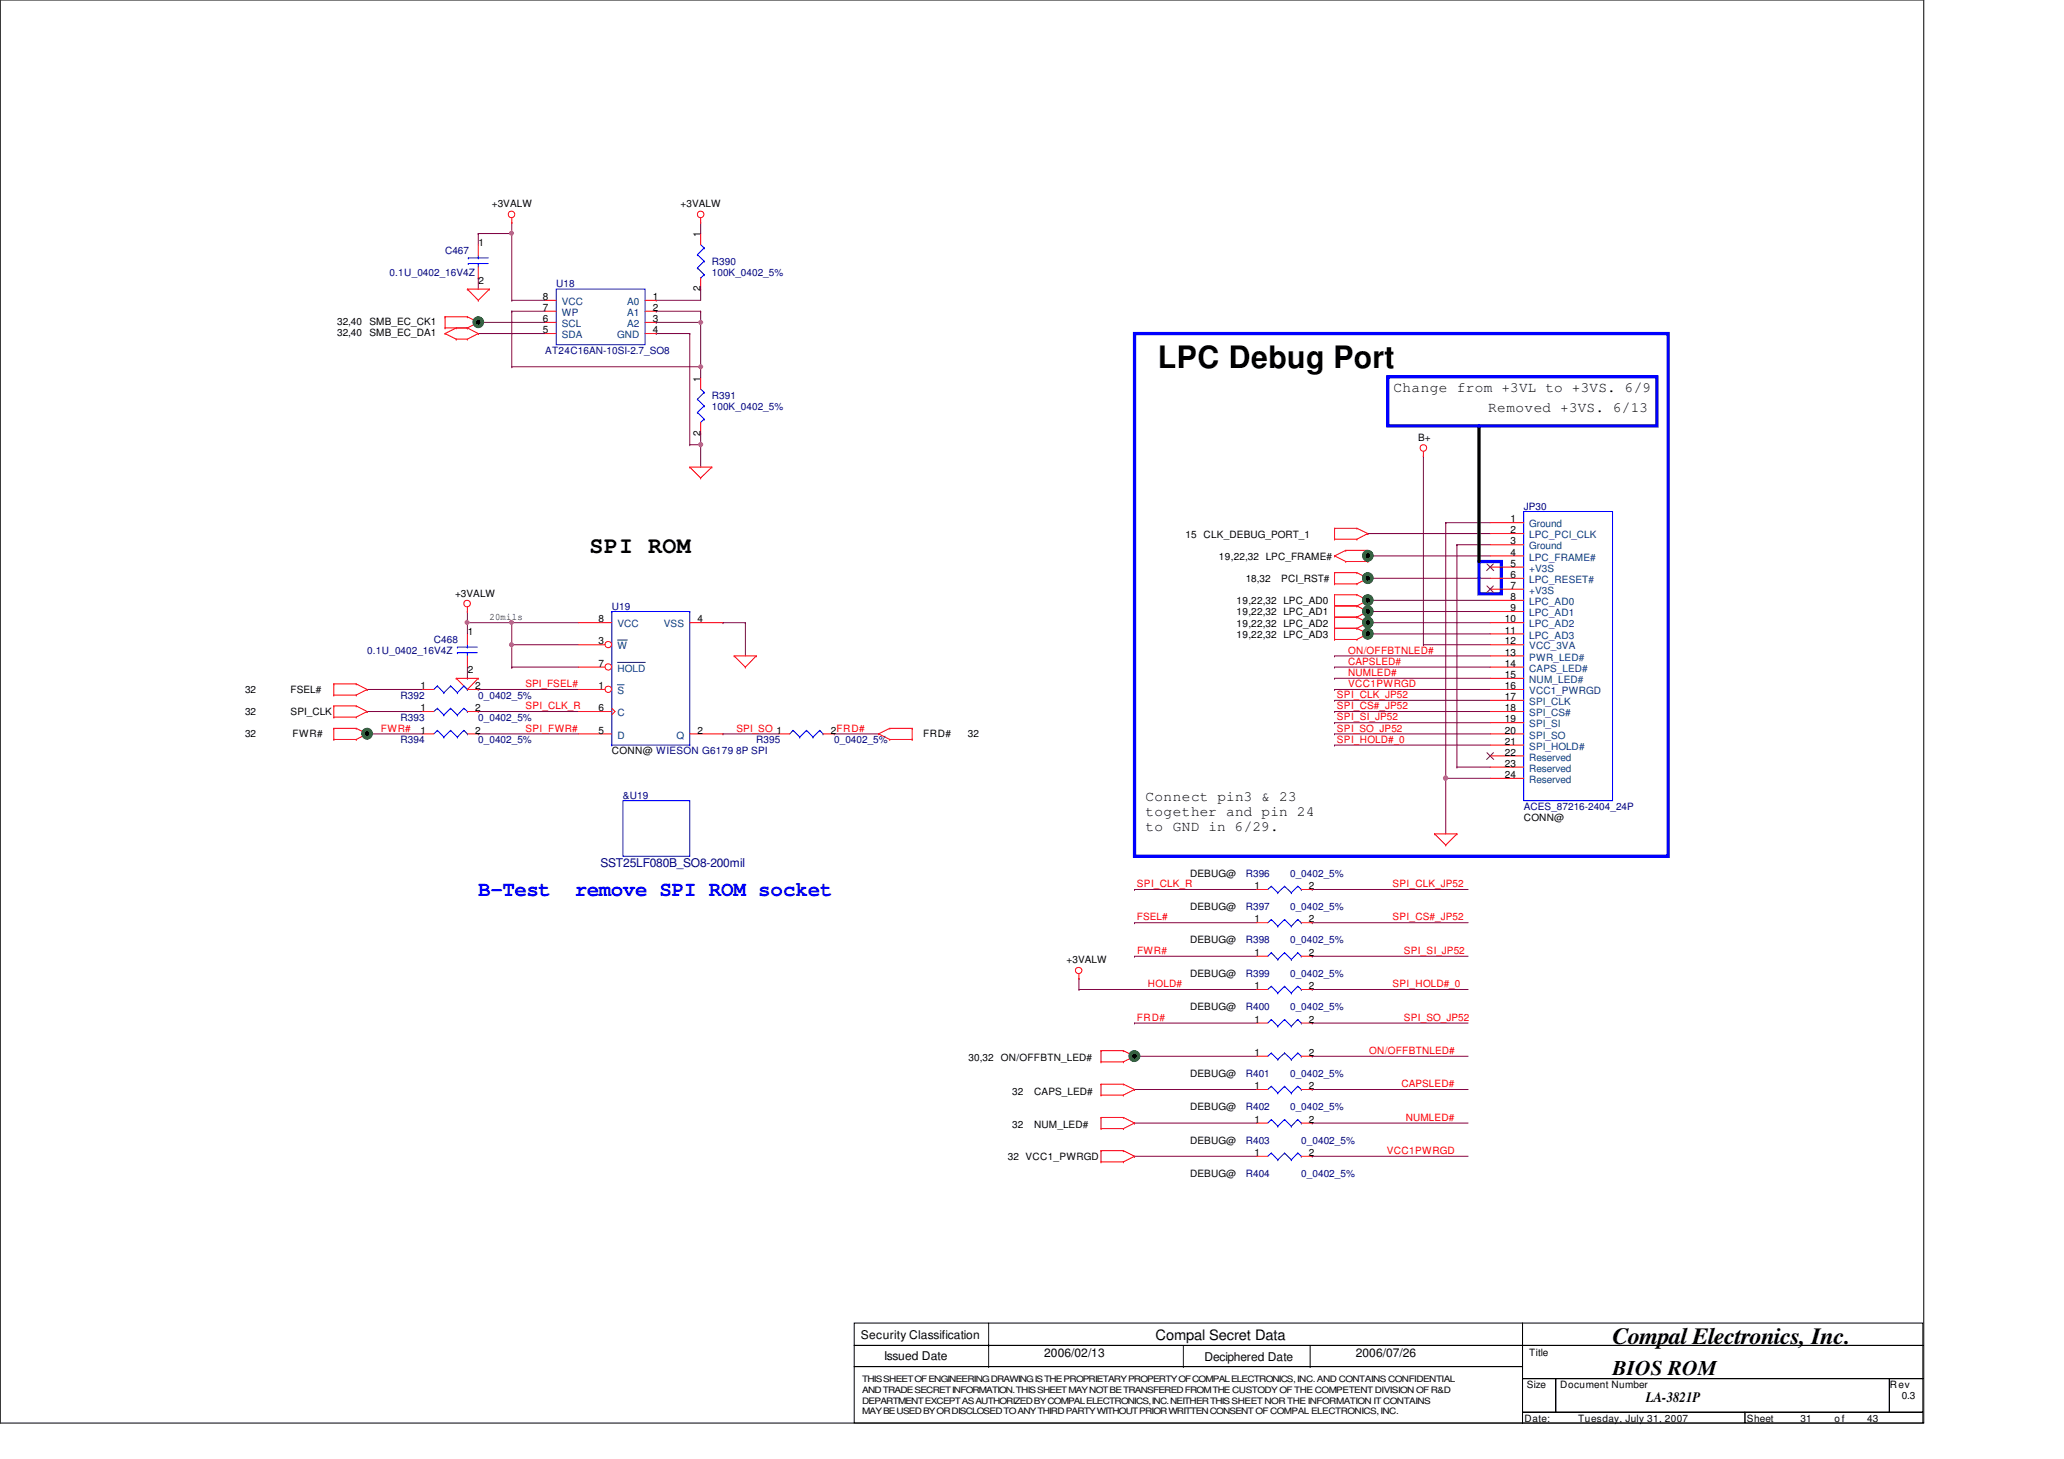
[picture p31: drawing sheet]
<svg xmlns="http://www.w3.org/2000/svg" width="297mm" height="210mm" viewBox="0 0 297 210" stroke-linecap="round" stroke-linejoin="round" font-family="sans-serif">
<defs><g id="words">
<text font-size="4.4" x="166.6" y="52.9">LPC Debug Port</text>
<g font-size="3.3">
<text x="84.8" y="79.5">SPI ROM</text>
<text x="232.1" y="193.5">Compal Electronics, Inc.</text>
</g>
<g font-size="3" fill="#00f">
<text x="68.8" y="128.9">B-Test</text>
<text x="82.7" y="128.9">remove SPI ROM socket</text>
</g>
<text font-size="3" x="232.1" y="198">BIOS ROM</text>
<g font-size="2.1">
<text x="200.5" y="56.3">Change from +3VL to +3VS. 6/9</text>
<text x="214.2" y="59.2">Removed +3VS. 6/13</text>
<text x="164.8" y="115.2">Connect pin3 &amp; 23</text>
<text x="164.8" y="117.4">together and pin 24</text>
<text x="164.8" y="119.5">to GND in 6/29.</text>
<text x="166.3" y="192.8">Compal Secret Data</text>
<text x="236.9" y="201.8">LA-3821P</text>
</g>
<text font-size="1.7" fill="#000080" x="86.4" y="124.8">SST25LF080B_SO8-200mil</text>
<g font-size="1.7">
<text x="123.9" y="192.7">Security Classification</text>
<text x="127.3" y="195.7">Issued Date</text>
<text x="150.3" y="195.2">2006/02/13</text>
<text x="173.4" y="195.9">Deciphered Date</text>
<text x="195.1" y="195.2">2006/07/26</text>
</g>
<g font-size="1.4">
<text x="70.8" y="29.8">+3VALW</text>
<text x="98" y="29.8">+3VALW</text>
<text x="68.9" y="35.4">1</text>
<text x="100.8" y="34.1" transform="rotate(-90 100.8 34.1)">1</text>
<text x="68.9" y="40.9">2</text>
<text x="100.8" y="41.9" transform="rotate(-90 100.8 41.9)">2</text>
<text x="48.5" y="46.8">32,40</text>
<text x="53.2" y="46.8">SMB_EC_CK1</text>
<text x="78.1" y="48">5</text>
<text x="78.1" y="46.4">6</text>
<text x="78.1" y="43.2">8</text>
<text x="78.1" y="44.7">7</text>
<text x="93.9" y="43.2">1</text>
<text x="93.9" y="44.7">2</text>
<text x="93.9" y="46.4">3</text>
<text x="93.9" y="48">4</text>
<text x="48.5" y="48.4">32,40</text>
<text x="53.2" y="48.4">SMB_EC_DA1</text>
<text x="100.8" y="54.9" transform="rotate(-90 100.8 54.9)">1</text>
<text x="100.8" y="62.7" transform="rotate(-90 100.8 62.7)">2</text>
<text x="204.1" y="63.5">B+</text>
<text x="170.6" y="77.4">15 CLK_DEBUG_PORT_1</text>
<text x="217.4" y="75.2">1</text>
<text x="217.4" y="76.8">2</text>
<text x="175.4" y="80.6">19,22,32 LPC_FRAME#</text>
<text x="179.3" y="83.8">18,32</text>
<text x="184.4" y="83.8">PCI_RST#</text>
<text x="217.4" y="78.4">3</text>
<text x="217.4" y="80">4</text>
<text x="217.4" y="81.6">5</text>
<text x="217.4" y="83.2">6</text>
<text x="65.5" y="85.9">+3VALW</text>
<text x="70.4" y="89.2">20mils</text>
<text x="86.1" y="89.6">8</text>
<text x="100.4" y="89.6">4</text>
<text x="178" y="87">19,22,32 LPC_AD0</text>
<text x="178" y="88.6">19,22,32 LPC_AD1</text>
<text x="216.6" y="89.6">10</text>
<text x="217.4" y="84.8">7</text>
<text x="217.4" y="86.4">8</text>
<text x="217.4" y="88">9</text>
<text x="67.3" y="91.4">1</text>
<text x="86.1" y="96">7</text>
<text x="86.1" y="92.8">3</text>
<text x="178" y="90.2">19,22,32 LPC_AD2</text>
<text x="178" y="91.8">19,22,32 LPC_AD3</text>
<text x="216.6" y="91.2">11</text>
<text x="216.6" y="92.8">12</text>
<text x="216.6" y="94.4">13</text>
<text x="216.6" y="96">14</text>
<text x="35.3" y="99.8">32</text>
<text x="41.8" y="99.8">FSEL#</text>
<text x="60.5" y="99.2">1</text>
<text x="67.3" y="96.9">2</text>
<text x="68.4" y="99.2">2</text>
<text x="86.1" y="99.2">1</text>
<text x="216.6" y="97.6">15</text>
<text x="216.6" y="99.2">16</text>
<text x="216.6" y="100.8">17</text>
<text x="35.3" y="106">32</text>
<text x="35.3" y="103">32</text>
<text x="41.8" y="103">SPI_CLK</text>
<text x="42.1" y="106">FWR#</text>
<text x="60.5" y="102.4">1</text>
<text x="60.5" y="105.6">1</text>
<text x="68.4" y="102.4">2</text>
<text x="68.4" y="105.6">2</text>
<text x="86.1" y="105.6">5</text>
<text x="86.1" y="102.4">6</text>
<text x="100.4" y="105.6">2</text>
<text x="119.5" y="105.6">2FRD#</text>
<text x="132.8" y="106">FRD#</text>
<text x="139.3" y="106">32</text>
<text x="216.6" y="102.4">18</text>
<text x="216.6" y="104">19</text>
<text x="216.6" y="105.6">20</text>
<text x="216.6" y="107.2">21</text>
<text x="88" y="108.6">CONN@ WIESON G6179 8P SPI</text>
<text x="216.6" y="108.8">22</text>
<text x="216.6" y="110.4">23</text>
<text x="216.6" y="112">24</text>
<text x="219.3" y="118.2">CONN@</text>
<text x="171.3" y="126.2">DEBUG@</text>
<text x="171.3" y="131">DEBUG@</text>
<text x="180.5" y="128">1</text>
<text x="188.4" y="128">2</text>
<text x="171.3" y="135.8">DEBUG@</text>
<text x="180.5" y="137.6">1</text>
<text x="180.5" y="132.8">1</text>
<text x="188.4" y="137.6">2</text>
<text x="188.4" y="132.8">2</text>
<text x="153.5" y="138.6">+3VALW</text>
<text x="171.3" y="140.6">DEBUG@</text>
<text x="180.5" y="142.4">1</text>
<text x="188.4" y="142.4">2</text>
<text x="171.3" y="145.4">DEBUG@</text>
<text x="180.5" y="147.2">1</text>
<text x="188.4" y="147.2">2</text>
<text x="139.4" y="152.7">30,32</text>
<text x="144.1" y="152.7">ON/OFFBTN_LED#</text>
<text x="171.3" y="155">DEBUG@</text>
<text x="180.5" y="152">1</text>
<text x="188.4" y="152">2</text>
<text x="145.7" y="157.5">32</text>
<text x="148.8" y="157.5">CAPS_LED#</text>
<text x="171.3" y="159.8">DEBUG@</text>
<text x="180.5" y="161.6">1</text>
<text x="180.5" y="156.8">1</text>
<text x="188.4" y="161.6">2</text>
<text x="188.4" y="156.8">2</text>
<text x="145" y="167">32 VCC1_PWRGD</text>
<text x="145.7" y="162.3">32</text>
<text x="148.8" y="162.3">NUM_LED#</text>
<text x="171.3" y="164.6">DEBUG@</text>
<text x="180.5" y="166.4">1</text>
<text x="188.4" y="166.4">2</text>
<text x="171.3" y="169.4">DEBUG@</text>
<text x="220.1" y="195.2">Title</text>
<text x="219.7" y="199.8">Size</text>
<text x="224.5" y="199.8">Document Number</text>
<text x="272" y="199.8">Rev</text>
<text x="273.7" y="201.4">0.3</text>
<text x="219.4" y="204.6">Date:</text>
<text x="227.1" y="204.6">Tuesday, July 31, 2007</text>
<text x="251.4" y="204.6">Sheet</text>
<text x="259.1" y="204.6">31</text>
<text x="264" y="204.6">of</text>
<text x="268.7" y="204.6">43</text>
</g>
<g font-size="1.4" fill="#000080">
<text x="56" y="39.8">0.1U_0402_16V4Z</text>
<text x="64" y="36.6">C467</text>
<text x="80" y="41.4">U18</text>
<text x="102.4" y="38.1">R390</text>
<text x="102.4" y="39.8">100K_0402_5%</text>
<text x="78.4" y="51">AT24C16AN-10SI-2.7_SO8</text>
<text x="102.4" y="57.4">R391</text>
<text x="102.4" y="59">100K_0402_5%</text>
<text x="219.3" y="73.4">JP30</text>
<text x="88" y="87.8">U19</text>
<text x="52.8" y="94.1">0.1U_0402_16V4Z</text>
<text x="62.4" y="92.6">C468</text>
<text x="57.7" y="100.6">R392</text>
<text x="68.8" y="100.6">0_0402_5%</text>
<text x="57.7" y="103.8">R393</text>
<text x="57.7" y="107">R394</text>
<text x="68.8" y="103.8">0_0402_5%</text>
<text x="68.8" y="107">0_0402_5%</text>
<text x="108.8" y="107">R395</text>
<text x="120.1" y="107">0_0402_5%</text>
<text x="89.7" y="115">&amp;U19</text>
<text x="219.3" y="116.6">ACES_87216-2404_24P</text>
<text x="179.3" y="126.2">R396</text>
<text x="179.3" y="131">R397</text>
<text x="185.7" y="126.2">0_0402_5%</text>
<text x="185.7" y="131">0_0402_5%</text>
<text x="179.3" y="135.8">R398</text>
<text x="185.7" y="135.8">0_0402_5%</text>
<text x="179.3" y="140.6">R399</text>
<text x="185.7" y="140.6">0_0402_5%</text>
<text x="179.3" y="145.4">R400</text>
<text x="185.7" y="145.4">0_0402_5%</text>
<text x="179.3" y="155">R401</text>
<text x="185.7" y="155">0_0402_5%</text>
<text x="179.3" y="159.8">R402</text>
<text x="185.7" y="159.8">0_0402_5%</text>
<text x="179.3" y="164.6">R403</text>
<text x="187.3" y="164.6">0_0402_5%</text>
<text x="179.3" y="169.4">R404</text>
<text x="187.3" y="169.4">0_0402_5%</text>
</g>
<g font-size="1.4" fill="#004080">
<text x="80.9" y="47.1">SCL</text>
<text x="80.9" y="43.9">VCC</text>
<text x="80.9" y="45.5">WP</text>
<text x="90.3" y="43.9">A0</text>
<text x="90.3" y="45.5">A1</text>
<text x="90.3" y="47.1">A2</text>
<text x="80.9" y="48.7">SDA</text>
<text x="88.8" y="48.7">GND</text>
<text x="220.1" y="75.9">Ground</text>
<text x="220.1" y="77.5">LPC_PCI_CLK</text>
<text x="220.1" y="79.1">Ground</text>
<text x="220.1" y="80.7">LPC_FRAME#</text>
<text x="220.1" y="82.3">+V3S</text>
<text x="220.1" y="83.9">LPC_RESET#</text>
<text x="220.1" y="85.5">+V3S</text>
<text x="220.1" y="87.1">LPC_AD0</text>
<text x="220.1" y="88.7">LPC_AD1</text>
<text x="88.9" y="90.3">VCC</text>
<text x="88.9" y="93.5">W</text>
<text x="95.5" y="90.3">VSS</text>
<text x="220.1" y="90.3">LPC_AD2</text>
<text x="220.1" y="91.9">LPC_AD3</text>
<text x="220.1" y="93.5">VCC_3VA</text>
<text x="220.1" y="95.1">PWR_LED#</text>
<text x="88.9" y="99.9">S</text>
<text x="88.9" y="96.7">HOLD</text>
<text x="220.1" y="96.7">CAPS_LED#</text>
<text x="220.1" y="98.3">NUM_LED#</text>
<text x="220.1" y="99.9">VCC1_PWRGD</text>
<text x="220.1" y="101.5">SPI_CLK</text>
<text x="88.9" y="106.3">D</text>
<text x="88.9" y="103.1">C</text>
<text x="97.4" y="106.3">Q</text>
<text x="220.1" y="103.1">SPI_CS#</text>
<text x="220.1" y="104.7">SPI_SI</text>
<text x="220.1" y="106.3">SPI_SO</text>
<text x="220.1" y="107.9">SPI_HOLD#</text>
<text x="220.1" y="109.5">Reserved</text>
<text x="220.1" y="111.1">Reserved</text>
<text x="220.1" y="112.7">Reserved</text>
</g>
<g font-size="1.4" fill="#f00">
<text x="194" y="95.7">CAPSLED#</text>
<text x="194" y="94.1">ON/OFFBTNLED#</text>
<text x="75.6" y="98.9">SPI_FSEL#</text>
<text x="192.4" y="100.5">SPI_CLK_JP52</text>
<text x="194" y="97.3">NUMLED#</text>
<text x="194" y="98.9">VCC1PWRGD</text>
<text x="54.8" y="105.3">FWR#</text>
<text x="75.6" y="102.1">SPI_CLK_R</text>
<text x="75.6" y="105.3">SPI_FWR#</text>
<text x="106" y="105.3">SPI_SO 1</text>
<text x="192.4" y="106.9">SPI_HOLD#_0</text>
<text x="192.4" y="105.3">SPI_SO_JP52</text>
<text x="192.4" y="103.7">SPI_SI_JP52</text>
<text x="192.4" y="102.1">SPI_CS#_JP52</text>
<text x="163.6" y="127.7">SPI_CLK_R</text>
<text x="200.4" y="127.7">SPI_CLK_JP52</text>
<text x="163.6" y="132.5">FSEL#</text>
<text x="163.7" y="137.3">FWR#</text>
<text x="200.4" y="132.5">SPI_CS#_JP52</text>
<text x="202" y="137.3">SPI_SI_JP52</text>
<text x="165.2" y="142.1">HOLD#</text>
<text x="200.4" y="142.1">SPI_HOLD#_0</text>
<text x="163.6" y="146.9">FRD#</text>
<text x="202" y="146.9">SPI_SO_JP52</text>
<text x="197.1" y="151.7">ON/OFFBTNLED#</text>
<text x="201.7" y="156.5">CAPSLED#</text>
<text x="202.3" y="161.3">NUMLED#</text>
<text x="199.6" y="166.1">VCC1PWRGD</text>
</g>
<g font-size="1.3">
<text x="124.1" y="199">THIS SHEET OF ENGINEERING DRAWING IS THE PROPRIETARY PROPERTY OF COMPAL ELECTRONICS, INC. AND CONTAINS CONFIDENTIAL</text>
<text x="124.1" y="200.5">AND TRADE SECRET INFORMATION. THIS SHEET MAY NOT BETRANSFERED FROM THE CUSTODY OF THE COMPETENT DIVISION OF R&amp;D</text>
<text x="124.1" y="203.5">MAY BE USED BY OR DISCLOSED TO ANY THIRD PARTY WITHOUT PRIOR WRITTEN CONSENT OF COMPAL ELECTRONICS, INC.</text>
<text x="124.1" y="202">DEPARTMENT EXCEPT AS AUTHORIZED BY COMPAL ELECTRONICS, INC. NEITHER THIS SHEET NOR THE INFORMATION IT CONTAINS</text>
</g>
</g></defs>
<path d="M0 0h276.9v204.8h-276.9z" fill="none" stroke="#000" stroke-width=".14"/>
<g fill="none" stroke="#800040" stroke-width=".14">
<path d="M68.8 33.6h.1M68.8 33.6v1.6M68.8 33.6h4.9M73.7 33.6h.1M73.7 32h.1M73.7 32v11.2M100.8 32h.1M100.8 32v1.6M68.8 46.4h.1M68.8 40h.1M68.8 48h.1M68.8 46.4h9.6"/>
<path d="M68.8 40v1.6M68.8 48h9.6M73.7 52.8h.1M73.7 44.8h.1M73.7 43.2h.1M73.7 52.8h27.1M73.7 44.8h4.7M73.7 43.2h4.7M73.7 44.8v8M94.4 43.2h.1M94.4 44.8h.1M94.4 46.4h.1"/>
<path d="M94.4 48h.1M94.4 46.4h6.4M94.4 44.8h6.4M94.4 48h4.9M99.3 48h.1M99.3 48v16M100.8 52.8h.1M100.8 41.6h.1M100.8 44.8h.1M100.8 46.4h.1M100.8 41.6v1.6h-6.4M100.8 44.8v9.6"/>
<path d="M99.3 64h.1M99.3 64h1.5M100.8 62.4h.1M100.8 64h.1M100.8 62.4v4.8M196.8 76.8h.1M196.8 76.8h17.7M204.8 65.6h.1M204.8 65.6v27.2M208.1 75.2h.1M208.1 75.2h6.4M208.1 75.2v44.8"/>
<path d="M209.7 78.4h.1M209.7 78.4h4.8M209.7 78.4v32M52.8 99.2h.1M52.8 99.2h8M67.3 89.6h.1M67.3 88h.1M67.3 97.6h.1M67.3 88v3.2M67.3 96v1.6M67.3 89.6h16M68.8 99.2h.1"/>
<path d="M68.8 99.2h14.5M73.7 89.6h.1M73.7 92.8h.1M73.7 96h.1M73.7 89.6v6.4M73.7 92.8h9.6M73.7 96h9.6M104.1 89.6h.1M104.1 89.6h3.2M107.3 89.6h.1M107.3 89.6v4.8M192.1 97.6h.1"/>
<path d="M192.1 96h.1M192.1 94.4h.1M192.1 99.2h.1M192.1 99.2h22.4M192.1 96h22.4M192.1 97.6h22.4M192.1 94.4h22.4M196.8 80h.1M196.8 86.4h.1M196.8 88h.1M196.8 89.6h.1M196.8 91.2h.1"/>
<path d="M196.8 83.2h.1M196.8 89.6h17.7M196.8 80h17.7M196.8 86.4h17.7M196.8 88h17.7M196.8 91.2h17.7M196.8 83.2h17.7M204.8 92.8h.1M204.8 92.8h9.7M52.8 105.6h.1M52.8 102.4h.1M52.8 105.6h8"/>
<path d="M52.8 102.4h8M68.8 102.4h.1M68.8 105.6h.1M68.8 105.6h14.5M68.8 102.4h14.5M104.1 105.6h.1M104.1 105.6h8M120.1 105.6h.1M120.1 105.6h6.3M192.1 107.2h.1M192.1 105.6h.1M192.1 104h.1"/>
<path d="M192.1 100.8h.1M192.1 102.4h.1M192.1 105.6h22.4M192.1 102.4h22.4M192.1 107.2h22.4M192.1 104h22.4M192.1 100.8h22.4M208.1 112h.1M208.1 112h6.4M209.7 110.4h.1M209.7 110.4h4.8M163.3 137.6h.1"/>
<path d="M163.3 128h.1M163.3 132.8h.1M163.3 137.6h17.5M163.3 128h17.5M163.3 132.8h17.5M188.8 137.6h.1M188.8 128h.1M188.8 132.8h.1M188.8 137.6h22.5M188.8 128h22.5M188.8 132.8h22.5M155.3 140.8h.1"/>
<path d="M155.3 142.4h.1M155.3 142.4h25.5M155.3 140.8v1.6M163.3 147.2h.1M163.3 152h.1M163.3 156.8h.1M163.3 147.2h17.5M163.3 152h17.5M163.3 156.8h17.5M188.8 142.4h.1M188.8 147.2h.1M188.8 152h.1"/>
<path d="M188.8 156.8h.1M188.8 142.4h22.5M188.8 147.2h22.5M188.8 152h22.5M188.8 156.8h22.5M163.3 166.4h.1M163.3 161.6h.1M163.3 161.6h17.5M163.3 166.4h17.5M188.8 161.6h.1M188.8 166.4h.1M188.8 161.6h22.5"/>
<path d="M188.8 166.4h22.5"/>
</g>
<g fill="none" stroke="#f00" stroke-width=".14">
<path d="M64 47.2h.1M64 45.6h.1M64 48h.1M64 45.6h3.3M64 47.2h3.3M64 45.6v1.6M64 48l1.7 .8M65.7 47.2h.1M65.7 48.8h.1M65.7 47.2l-1.7 .8M65.7 48.8h1.6M67.3 45.6h.1"/>
<path d="M67.3 47.2h.1M67.3 48.8h.1M67.3 45.6l1.5 .8M67.3 47.2l1.5 .8M68.8 46.4h.1M68.8 48h.1M68.8 46.4l-1.5 .8M68.8 48l-1.5 .8M192.1 76h.1M192.1 77.6h.1M192.1 76v1.6M192.1 77.6h3.2"/>
<path d="M192.1 76h3.2M193.7 79.2h.1M193.7 79.2h3.1M193.7 79.2l-1.6 .8M195.3 77.6h.1M195.3 76h.1M195.3 76l1.5 .8M196.8 79.2h.1M196.8 76.8h.1M196.8 79.2v1.6M196.8 76.8l-1.5 .8M48 98.4h.1"/>
<path d="M48 98.4v1.6M48 98.4h3.3M51.3 98.4h.1M51.3 98.4l1.5 .8M52.8 99.2h.1M52.8 99.2l-1.5 .8M192.1 82.4h.1M192.1 84h.1M192.1 87.2h.1M192.1 85.6h.1M192.1 88.8h.1M192.1 90.4h.1"/>
<path d="M192.1 92h.1M192.1 80h.1M192.1 84h3.2M192.1 82.4h3.2M192.1 82.4v1.6M192.1 85.6v6.4M192.1 87.2h3.2M192.1 85.6h3.2M192.1 88.8h3.2M192.1 90.4h3.2M192.1 92h3.2M192.1 80l1.6 .8"/>
<path d="M193.7 80.8h.1M193.7 80.8h3.1M195.3 84h.1M195.3 82.4h.1M195.3 87.2h.1M195.3 85.6h.1M195.3 88.8h.1M195.3 90.4h.1M195.3 92h.1M195.3 82.4l1.5 .8M195.3 85.6l1.5 .8M195.3 87.2l1.5 .8"/>
<path d="M195.3 88.8l1.5 .8M195.3 90.4l1.5 .8M196.8 83.2h.1M196.8 86.4h.1M196.8 88h.1M196.8 89.6h.1M196.8 91.2h.1M196.8 80.8h.1M196.8 83.2l-1.5 .8M196.8 86.4l-1.5 .8M196.8 88l-1.5 .8M196.8 89.6l-1.5 .8"/>
<path d="M196.8 91.2l-1.5 .8M48 103.2h.1M48 101.6h.1M48 106.4h.1M48 104.8h.1M48 100h.1M48 101.6h3.3M48 103.2h3.3M48 101.6v1.6M48 104.8v1.6M48 106.4h3.3M48 104.8h3.3"/>
<path d="M48 100h3.3M51.3 101.6h.1M51.3 103.2h.1M51.3 106.4h.1M51.3 104.8h.1M51.3 100h.1M51.3 101.6l1.5 .8M51.3 104.8l1.5 .8M52.8 102.4h.1M52.8 105.6h.1M52.8 102.4l-1.5 .8M52.8 105.6l-1.5 .8"/>
<path d="M126.4 105.6h.1M126.4 105.6l1.7 .8M128.1 106.4h.1M128.1 104.8h.1M128.1 106.4h3.2M128.1 104.8h3.2M128.1 104.8l-1.7 .8M131.3 106.4h.1M131.3 104.8h.1M131.3 104.8v1.6M158.4 157.6h.1M158.4 156h.1"/>
<path d="M158.4 152.8h.1M158.4 151.2h.1M158.4 151.2v1.6M158.4 156v1.6M158.4 156h3.3M158.4 157.6h3.3M158.4 151.2h3.3M158.4 152.8h3.3M161.7 156h.1M161.7 157.6h.1M161.7 151.2h.1M161.7 152.8h.1"/>
<path d="M161.7 156l1.6 .8M161.7 151.2l1.6 .8M163.3 156.8h.1M163.3 152h.1M163.3 156.8l-1.6 .8M163.3 152l-1.6 .8M158.4 167.2h.1M158.4 165.6h.1M158.4 162.4h.1M158.4 160.8h.1M158.4 165.6h3.3M158.4 167.2h3.3"/>
<path d="M158.4 160.8v1.6M158.4 165.6v1.6M158.4 160.8h3.3M158.4 162.4h3.3M161.7 165.6h.1M161.7 167.2h.1M161.7 160.8h.1M161.7 162.4h.1M161.7 165.6l1.6 .8M161.7 160.8l1.6 .8M163.3 166.4h.1M163.3 161.6h.1"/>
<path d="M163.3 166.4l-1.6 .8M163.3 161.6l-1.6 .8"/>
</g>
<circle cx="52.8" cy="105.6" r=".77" fill="#008000"/>
<g fill="none" stroke="#008000" stroke-width=".14">
<circle cx="52.8" cy="105.6" r=".39"/>
<circle cx="52.8" cy="105.6" r=".77"/>
</g>
<circle cx="52.8" cy="105.6" r=".39" fill="#000"/>
<circle cx="163.3" cy="152" r=".78" fill="#008000"/>
<g fill="none" stroke="#008000" stroke-width=".14">
<circle cx="163.3" cy="152" r=".4"/>
<circle cx="163.3" cy="152" r=".78"/>
</g>
<circle cx="163.3" cy="152" r=".4" fill="#000"/>
<circle cx="196.8" cy="80" r=".77" fill="#008000"/>
<g fill="none" stroke="#008000" stroke-width=".14">
<circle cx="196.8" cy="80" r=".39"/>
<circle cx="196.8" cy="80" r=".77"/>
</g>
<circle cx="196.8" cy="80" r=".39" fill="#000"/>
<circle cx="196.8" cy="88" r=".77" fill="#008000"/>
<g fill="none" stroke="#008000" stroke-width=".14">
<circle cx="196.8" cy="88" r=".39"/>
<circle cx="196.8" cy="88" r=".77"/>
</g>
<circle cx="196.8" cy="88" r=".39" fill="#000"/>
<circle cx="196.8" cy="89.6" r=".77" fill="#008000"/>
<g fill="none" stroke="#008000" stroke-width=".14">
<circle cx="196.8" cy="89.6" r=".39"/>
<circle cx="196.8" cy="89.6" r=".77"/>
</g>
<circle cx="196.8" cy="89.6" r=".39" fill="#000"/>
<circle cx="196.8" cy="91.2" r=".77" fill="#008000"/>
<g fill="none" stroke="#008000" stroke-width=".14">
<circle cx="196.8" cy="91.2" r=".39"/>
<circle cx="196.8" cy="91.2" r=".77"/>
</g>
<circle cx="196.8" cy="91.2" r=".39" fill="#000"/>
<circle cx="196.8" cy="86.4" r=".77" fill="#008000"/>
<g fill="none" stroke="#008000" stroke-width=".14">
<circle cx="196.8" cy="86.4" r=".39"/>
<circle cx="196.8" cy="86.4" r=".77"/>
</g>
<circle cx="196.8" cy="86.4" r=".39" fill="#000"/>
<circle cx="196.8" cy="83.2" r=".77" fill="#008000"/>
<g fill="none" stroke="#008000" stroke-width=".14">
<circle cx="196.8" cy="83.2" r=".39"/>
<circle cx="196.8" cy="83.2" r=".77"/>
</g>
<circle cx="196.8" cy="83.2" r=".39" fill="#000"/>
<circle cx="68.8" cy="46.4" r=".77" fill="#008000"/>
<g fill="none" stroke="#008000" stroke-width=".14">
<circle cx="68.8" cy="46.4" r=".39"/>
<circle cx="68.8" cy="46.4" r=".77"/>
</g>
<circle cx="68.8" cy="46.4" r=".39" fill="#000"/>
<g fill="none" stroke="#f00" stroke-width=".14">
<path d="M73.7 32h.1M73.7 31.4v.6M100.8 32h.1M100.8 31.4v.6M67.3 41.6h.1M67.3 41.6h3.1M67.3 41.6l1.5 1.6M68.8 43.2h.1M70.4 41.6h.1M70.4 41.6l-1.6 1.6M78.4 43.2h1.6M78.4 44.8h1.6"/>
<path d="M78.4 48h1.6M78.4 46.4h1.6M92.8 43.2h1.6M92.8 44.8h1.6M92.8 48h1.6M92.8 46.4h1.6M99.3 67.2h.1M99.3 67.2h3.1M99.3 67.2l1.5 1.6M100.8 68.8h.1M102.4 67.2h.1M102.4 67.2l-1.6 1.6"/>
<path d="M204.8 65.6h.1M204.8 65v.6M214.5 75.2h4.8M214.5 76.8h4.8M214.5 78.4h4.8M65.7 97.6h.1M65.7 97.6h3.1M65.7 97.6l1.6 1.6M67.3 88h.1M67.3 99.2h.1M67.3 87.4v.6M68.8 97.6h.1"/>
<path d="M68.8 97.6l-1.5 1.6M105.7 94.4h.1M105.7 94.4h3.1M105.7 94.4l1.6 1.6M107.3 96h.1M108.8 94.4h.1M108.8 94.4l-1.5 1.6M214.5 94.4h4.8M214.5 97.6h4.8M214.5 80h4.8M214.5 81.6h4.8M214.5 83.2h4.8"/>
<path d="M214.5 84.8h4.8M214.5 86.4h4.8M214.5 88h4.8M214.5 89.6h4.8M214.5 91.2h4.8M214.5 92.8h4.8M214.5 96h4.8M214.5 99.2h4.8M60.8 102.4h1.6M60.8 105.6h1.6M67.3 102.4h1.5M67.3 105.6h1.5"/>
<path d="M214.5 102.4h4.8M214.5 105.6h4.8M214.5 100.8h4.8M214.5 104h4.8M214.5 107.2h4.8M214.5 108.8h4.8M214.5 110.4h4.8M214.5 112h4.8M206.5 120h.1M206.5 120h3.2M206.5 120l1.6 1.6M208.1 121.6h.1"/>
<path d="M209.7 120h.1M209.7 120l-1.6 1.6M155.3 140.8h.1M155.3 140.2v.6M180.8 142.4h1.7M187.3 142.4h1.5"/>
<circle cx="73.6" cy="30.9" r=".47"/>
<circle cx="100.8" cy="30.9" r=".47"/>
<circle cx="204.8" cy="64.5" r=".47"/>
<circle cx="67.2" cy="86.9" r=".47"/>
<circle cx="155.2" cy="139.7" r=".46"/>
</g>
<g fill="none" stroke="#000" stroke-width=".14">
<path d="M122.9 190.4h96.2v3.2h-96.2zM122.9 193.6h96.2v3.1h-96.2zM122.9 196.7h96.2v8.1h-96.2zM142.3 193.6h.1M142.3 196.7h.1M142.3 190.4v6.3M170.3 196.7h.1M170.3 193.6v3.1M188.5 196.7h.1M188.5 193.6v3.1M219.1 190.4h57.6v3.2h-57.6zM219.1 193.6h57.6v4.8h-57.6z"/>
<path d="M219.1 198.4h4.8v4.8h-4.8zM223.9 198.4h48v4.8h-48zM271.9 198.4h4.8v4.8h-4.8zM219.1 203.2h32v1.6h-32zM251.1 203.2h25.6v1.6h-25.6z"/>
</g>
<path d="M163.3 48h76.8v75.2h-76.8zM199.7 54.2h38.8v7.1h-38.8zM212.8 80.8h3.3v4.7h-3.3z" fill="none" stroke="#00f" stroke-width=".47"/>
<path d="M212.8 61.3v19.5" fill="none" stroke="#000" stroke-width=".47"/>
<circle cx="212.8" cy="61.3" r=".23" fill="#000"/>
<g fill="none" stroke="#00f" stroke-width=".14">
<path d="M80 41.6h12.8v8h-12.8zM219.3 73.6h12.8v41.6h-12.8zM88 88h.1M88 88h11.3M88 88v19.2M99.3 88h.1M99.3 88v19.2M62.9 101.9h.1M62.9 105.1h.1M62.9 101.9l-.5 .5M62.9 101.9l1 1M62.9 105.1l-.5 .5"/>
<path d="M62.9 105.1l1 1M63.9 102.9h.1M63.9 106.1h.1M64.9 101.9h.1M64.9 105.1h.1M64.9 101.9l-1 1M64.9 101.9l.9 1M64.9 105.1l-1 1M64.9 105.1l.9 1M65.8 102.9h.1M65.8 106.1h.1M66.8 101.9h.1"/>
<path d="M66.8 105.1h.1M66.8 101.9l-1 1M66.8 101.9l.5 .5M66.8 105.1l-1 1M66.8 105.1l.5 .5M67.3 102.4h.1M67.3 105.6h.1M88 107.2h.1M88 107.2h11.3M89.7 115.2h9.6v8h-9.6zM99.3 107.2h.1M183 141.9h.1"/>
<path d="M183 141.9l-.5 .5M183 141.9l.9 1M183.9 142.9h.1M184.9 141.9h.1M184.9 141.9l-1 1M184.9 141.9l.9 1M185.8 142.9h.1M186.8 141.9h.1M186.8 141.9l-1 1M186.8 141.9l.5 .5M187.3 142.4h.1"/>
</g>
<path d="M214 81.2l1 .9M214 84.3l1 1M214.9 81.2l-1 .9M214.9 84.3l-1 1M214 108.3l1 1M214.9 108.3l-1 1" fill="none" stroke="#804000" stroke-width=".14"/>
<circle cx="87.5" cy="99.2" r=".46" fill="#fff"/>
<g fill="none" stroke="#f00" stroke-width=".14">
<path d="M83.3 99.2h3.8M83.3 89.6h4.7M99.3 105.6h4.8"/>
<circle cx="87.5" cy="99.2" r=".46"/>
</g>
<path d="M88.9 98.6h.9" fill="none" stroke="#004080" stroke-width=".14"/>
<circle cx="87.5" cy="96" r=".46" fill="#fff"/>
<g fill="none" stroke="#f00" stroke-width=".14">
<path d="M83.3 96h3.8M99.3 89.6h4.8M83.3 105.6h4.7M83.3 102.4h4.7M88 101.9l.5 .5-.5 .5"/>
<circle cx="87.5" cy="96" r=".46"/>
</g>
<path d="M88.9 95.3h4" fill="none" stroke="#004080" stroke-width=".14"/>
<circle cx="87.5" cy="92.8" r=".46" fill="#fff"/>
<g fill="none" stroke="#f00" stroke-width=".14">
<path d="M68.8 35.2v1.6M68.8 38.4v1.6M100.8 33.6v1.6M100.8 40v1.6M100.8 54.4v1.6M100.8 60.8v1.6M60.8 99.2h1.6M67.3 91.2v1.6M67.3 94.4v1.6M67.3 99.2h1.5M83.3 92.8h3.8M112.1 105.6h1.6"/>
<path d="M118.4 105.6h1.7M180.8 128h1.7M180.8 137.6h1.7M180.8 132.8h1.7M187.3 128h1.5M187.3 137.6h1.5M187.3 132.8h1.5M180.8 152h1.7M180.8 147.2h1.7M180.8 156.8h1.7M187.3 152h1.5M187.3 147.2h1.5"/>
<path d="M187.3 156.8h1.5M180.8 166.4h1.7M180.8 161.6h1.7M187.3 166.4h1.5M187.3 161.6h1.5"/>
<circle cx="87.5" cy="92.8" r=".46"/>
</g>
<path d="M88.9 92.1h1.4" fill="none" stroke="#004080" stroke-width=".14"/>
<g fill="none" stroke="#00f" stroke-width=".14">
<path d="M67.4 37.9h.1M67.4 37.1h.1M67.4 37.9h2.9M67.4 37.1h2.9M68.8 37.1h.1M68.8 37.9h.1M68.8 36.8v.3M68.8 37.9v.5M100.4 36.7h.1M100.4 38.6h.1M100.4 36.7l.9 .9M100.4 38.6l.9 .9"/>
<path d="M100.8 35.2l.5 .5M101.3 35.7h.1M101.3 37.6h.1M101.3 39.5h.1M101.3 35.7l-.9 1M101.3 37.6l-.9 1M101.3 39.5l-.5 .5M100.4 57.4h.1M100.4 59.4h.1M100.4 57.4l.9 1M100.4 59.4l.9 .9M100.8 40h.1"/>
<path d="M100.8 56l.5 .5M101.3 56.5h.1M101.3 58.4h.1M101.3 56.5l-.9 .9M101.3 58.4l-.9 1M100.8 60.8h.1M101.3 60.3h.1M101.3 60.3l-.5 .5M62.9 98.7h.1M62.9 98.7l-.5 .5M62.9 98.7l1 1M63.9 99.7h.1"/>
<path d="M64.9 98.7h.1M64.9 98.7l-1 1M64.9 98.7l.9 1M65.8 93.9h.1M65.8 93.1h.1M65.8 99.7h.1M65.8 93.9h2.9M65.8 93.1h2.9M66.8 98.7h.1M66.8 98.7l-1 1M66.8 98.7l.5 .5M67.3 93.1h.1"/>
<path d="M67.3 93.9h.1M67.3 99.2h.1M67.3 92.8v.3M67.3 93.9v.5M114.1 105.1h.1M114.1 105.1l-.4 .5M114.1 105.1l1 1M115.1 106.1h.1M116.1 105.1h.1M116.1 105.1l-1 1M116.1 105.1l.9 1M117 106.1h.1"/>
<path d="M118 105.1h.1M118 105.1l-1 1M118 105.1l.4 .5M118.4 105.6h.1M183 127.6h.1M183 137.1h.1M183 132.3h.1M183 127.6l-.5 .4M183 127.6l.9 .9M183 137.1l-.5 .5M183 137.1l.9 1M183 132.3l-.5 .5"/>
<path d="M183 132.3l.9 1M183.9 128.5h.1M183.9 138.1h.1M183.9 133.3h.1M184.9 127.6h.1M184.9 137.1h.1M184.9 132.3h.1M184.9 127.6l-1 .9M184.9 127.6l.9 .9M184.9 137.1l-1 1M184.9 137.1l.9 1M184.9 132.3l-1 1"/>
<path d="M184.9 132.3l.9 1M185.8 128.5h.1M185.8 138.1h.1M185.8 133.3h.1M186.8 127.6h.1M186.8 137.1h.1M186.8 132.3h.1M186.8 127.6l-1 .9M186.8 127.6l.5 .4M186.8 137.1l-1 1M186.8 137.1l.5 .5M186.8 132.3l-1 1"/>
<path d="M186.8 132.3l.5 .5M187.3 128h.1M187.3 137.6h.1M187.3 132.8h.1M183 151.6h.1M183 146.7h.1M183 156.3h.1M183 151.6l-.5 .4M183 151.6l.9 .9M183 146.7l-.5 .5M183 146.7l.9 1M183 156.3l-.5 .5"/>
<path d="M183 156.3l.9 1M183.9 152.5h.1M183.9 147.7h.1M183.9 157.3h.1M184.9 151.6h.1M184.9 146.7h.1M184.9 156.3h.1M184.9 151.6l-1 .9M184.9 151.6l.9 .9M184.9 146.7l-1 1M184.9 146.7l.9 1M184.9 156.3l-1 1"/>
<path d="M184.9 156.3l.9 1M185.8 152.5h.1M185.8 147.7h.1M185.8 157.3h.1M186.8 151.6h.1M186.8 146.7h.1M186.8 156.3h.1M186.8 151.6l-1 .9M186.8 151.6l.5 .4M186.8 146.7l-1 1M186.8 146.7l.5 .5M186.8 156.3l-1 1"/>
<path d="M186.8 156.3l.5 .5M187.3 152h.1M187.3 147.2h.1M187.3 156.8h.1M183 165.9h.1M183 161.1h.1M183 165.9l-.5 .5M183 165.9l.9 1M183 161.1l-.5 .5M183 161.1l.9 1M183.9 166.9h.1M183.9 162.1h.1"/>
<path d="M184.9 165.9h.1M184.9 161.1h.1M184.9 165.9l-1 1M184.9 165.9l.9 1M184.9 161.1l-1 1M184.9 161.1l.9 1M185.8 166.9h.1M185.8 162.1h.1M186.8 165.9h.1M186.8 161.1h.1M186.8 165.9l-1 1M186.8 165.9l.5 .5"/>
<path d="M186.8 161.1l-1 1M186.8 161.1l.5 .5M187.3 166.4h.1M187.3 161.6h.1"/>
</g>
<circle cx="100.8" cy="52.8" r=".3" fill="#f0f"/>
<circle cx="100.8" cy="52.8" r=".3" fill="none" stroke="#f0f" stroke-width=".14"/>
<circle cx="100.8" cy="64" r=".31" fill="#f0f"/>
<circle cx="100.8" cy="64" r=".31" fill="none" stroke="#f0f" stroke-width=".14"/>
<circle cx="73.6" cy="33.6" r=".3" fill="#f0f"/>
<circle cx="73.6" cy="33.6" r=".3" fill="none" stroke="#f0f" stroke-width=".14"/>
<circle cx="100.8" cy="46.4" r=".3" fill="#f0f"/>
<circle cx="100.8" cy="46.4" r=".3" fill="none" stroke="#f0f" stroke-width=".14"/>
<circle cx="67.2" cy="89.6" r=".3" fill="#f0f"/>
<circle cx="67.2" cy="89.6" r=".3" fill="none" stroke="#f0f" stroke-width=".14"/>
<circle cx="73.6" cy="89.6" r=".3" fill="#f0f"/>
<circle cx="73.6" cy="89.6" r=".3" fill="none" stroke="#f0f" stroke-width=".14"/>
<circle cx="73.6" cy="92.8" r=".3" fill="#f0f"/>
<circle cx="73.6" cy="92.8" r=".3" fill="none" stroke="#f0f" stroke-width=".14"/>
<circle cx="208" cy="112" r=".32" fill="#f0f"/>
<circle cx="208" cy="112" r=".32" fill="none" stroke="#f0f" stroke-width=".14"/>
<use href="#words"/>
</svg>
